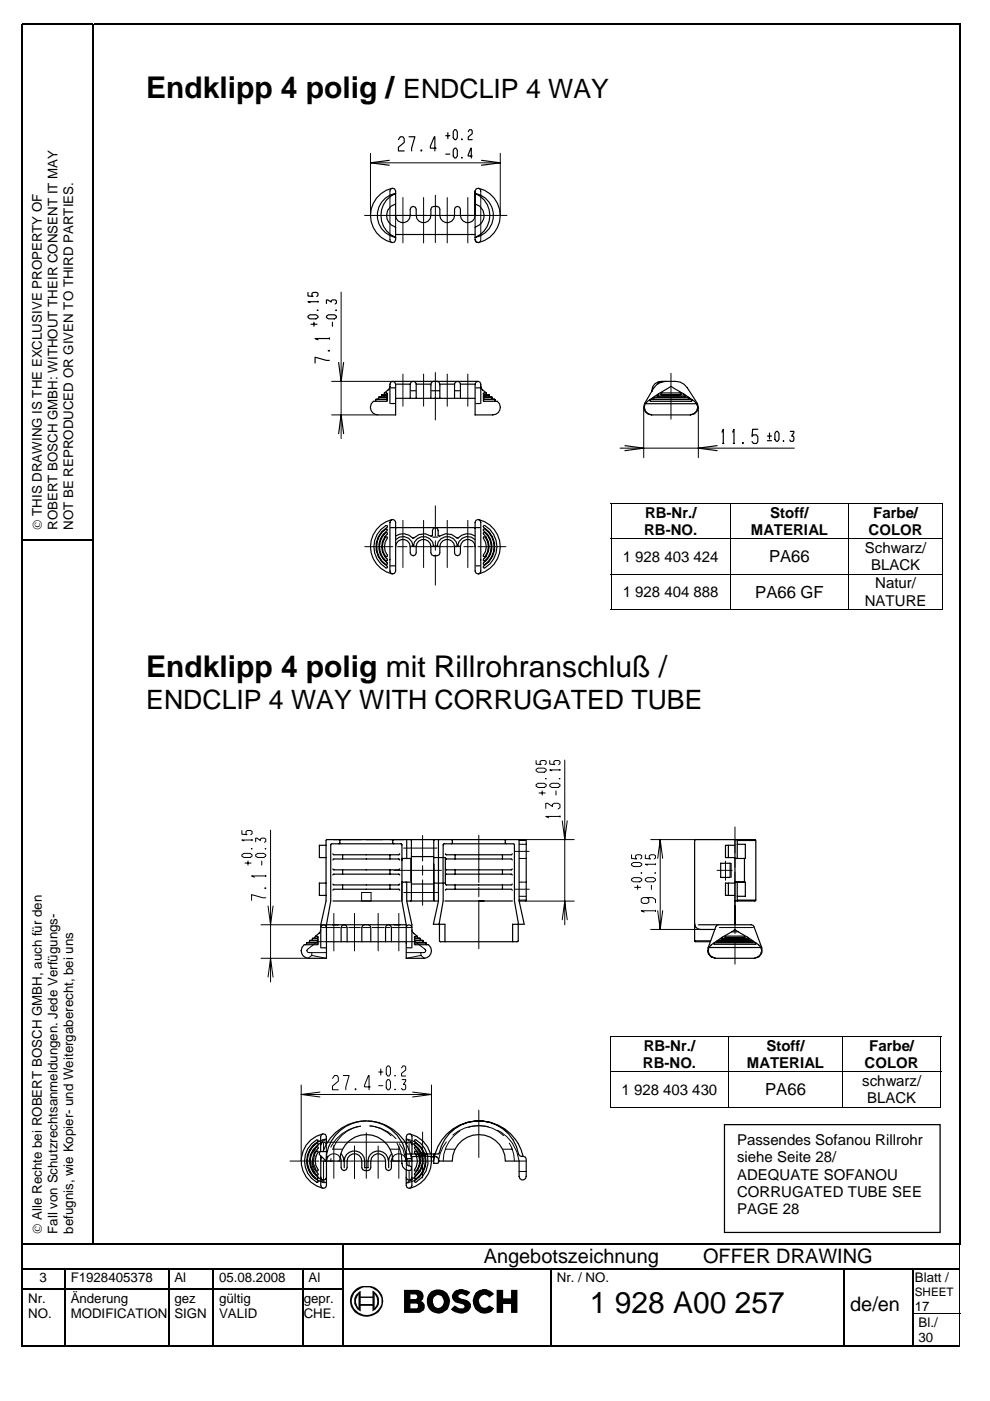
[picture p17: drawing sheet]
<svg xmlns="http://www.w3.org/2000/svg" width="210mm" height="297mm" viewBox="0 0 210 297" stroke-linecap="round" stroke-linejoin="round" font-family="sans-serif">
<defs><g id="words">
<g font-size="6.3">
<text x="31" y="20.7">Endklipp 4 polig /</text>
<text x="31" y="143.6">Endklipp 4 polig mit Rillrohranschluß /</text>
<text x="125.1" y="278.3">1 928 A00 257</text>
</g>
<g font-size="5.7">
<text x="85.5" y="20.7">ENDCLIP 4 WAY</text>
<text x="31" y="150.3">ENDCLIP 4 WAY WITH CORRUGATED TUBE</text>
</g>
<g font-size="4.2">
<text x="102.6" y="267.9">Angebotszeichnung</text>
<text x="149.1" y="267.9">OFFER DRAWING</text>
<text x="180.3" y="278">de/en</text>
</g>
<g font-size="3.5">
<text x="163.1" y="119.2">PA66</text>
<text x="160.1" y="126.7">PA66 GF</text>
<text x="162.2" y="232.2">PA66</text>
</g>
<g font-size="3.2">
<text x="136.6" y="113.4">RB-NO.</text>
<text x="136.8" y="109.8">RB-Nr./</text>
<text x="159.2" y="113.4">MATERIAL</text>
<text x="163.3" y="109.8">Stoff/</text>
<text x="184.2" y="113.4">COLOR</text>
<text x="185.1" y="109.8">Farbe/</text>
<text x="132.1" y="119.1">1 928 403 424</text>
<text x="183.4" y="117.3">Schwarz/</text>
<text x="184.7" y="120.9">BLACK</text>
<text x="185.6" y="124.8">Natur/</text>
<text x="132.1" y="126.6">1 928 404 888</text>
<text x="183.4" y="128.4">NATURE</text>
<text x="136.3" y="226.4">RB-NO.</text>
<text x="136.5" y="222.8">RB-Nr./</text>
<text x="158.4" y="226.4">MATERIAL</text>
<text x="162.5" y="222.8">Stoff/</text>
<text x="183.3" y="226.4">COLOR</text>
<text x="184.3" y="222.8">Farbe/</text>
<text x="131.8" y="232.1">1 928 403 430</text>
<text x="182.8" y="230.3">schwarz/</text>
<text x="183.9" y="234">BLACK</text>
<text x="156.3" y="242.8">Passendes Sofanou Rillrohr</text>
<text x="156.3" y="246.4">siehe Seite 28/</text>
<text x="156.3" y="250.1">ADEQUATE SOFANOU</text>
<text x="156.3" y="253.7">CORRUGATED TUBE SEE</text>
<text x="156.3" y="257.4">PAGE 28</text>
</g>
<g font-size="2.8">
<text x="8.8" y="112.4" transform="rotate(-90 8.8 112.4)">© THIS DRAWING IS THE EXCLUSIVE PROPERTY OF</text>
<text x="12.2" y="112.4" transform="rotate(-90 12.2 112.4)">ROBERT BOSCH GMBH: WITHOUT THEIR CONSENT IT MAY</text>
<text x="15.5" y="112.4" transform="rotate(-90 15.5 112.4)">NOT BE REPRODUCED OR GIVEN TO THIRD PARTIES.</text>
<text x="8.8" y="261.6" transform="rotate(-90 8.8 261.6)">© Alle Rechte bei ROBERT BOSCH GMBH, auch für den</text>
<text x="12.2" y="261.6" transform="rotate(-90 12.2 261.6)">Fall von Schutzrechtsanmeldungen. Jede Verfügungs-</text>
<text x="15.5" y="261.6" transform="rotate(-90 15.5 261.6)">befugnis, wie Kopier- und Weitergaberecht, bei uns</text>
<text x="8.3" y="271.8">3</text>
<text x="15" y="271.8">F1928405378</text>
<text x="37" y="271.8">Al</text>
<text x="46.4" y="271.8">05.08.2008</text>
<text x="65.4" y="271.8">Al</text>
<text x="118" y="271.8">Nr. / NO.</text>
<text x="194" y="271.8">Blatt /</text>
<text x="6" y="276.2">Nr.</text>
<text x="6" y="279.4">NO.</text>
<text x="15" y="276.2">Änderung</text>
<text x="15" y="279.4">MODIFICATION</text>
<text x="37" y="276.2">gez</text>
<text x="37" y="279.4">SIGN</text>
<text x="46.4" y="276.2">gültig</text>
<text x="46.4" y="279.4">VALID</text>
<text x="64.4" y="276.2">gepr.</text>
<text x="64.4" y="279.4">CHE.</text>
<text x="194" y="277.9">17</text>
<text x="194.8" y="281.3">Bl./</text>
<text x="194.8" y="284.5">30</text>
</g>
<text font-size="2.5" x="194" y="274.7">SHEET</text>
</g></defs>
<g fill="#000">
<path d="M4.6 5h.3v.4h-.3zM19.6 5h.3v.4h-.3zM203.4 5h.3v.4h-.3zM4.6 114.4h.3v.3h-.3zM19.6 114.4h.3v.3h-.3zM129.5 106.7h.1v.2h-.1zM199.8 106.7h.2v.2h-.2zM203.4 114.4h.3v.3h-.3zM199.8 129.1h.2v.2h-.2zM4.6 263.6h.3v.3h-.3zM4.6 268.8h.3v.4h-.3zM4.6 273.2h.3v.4h-.3z"/>
<path d="M4.6 278.5h.3v.2h-.3zM13.6 268.8h.3v.4h-.3zM13.6 273.2h.3v.4h-.3zM13.6 278.5h.3v.2h-.3zM35.6 268.8h.3v.4h-.3zM35.6 273.2h.3v.4h-.3zM35.6 278.5h.3v.2h-.3zM45 268.8h.4v.4h-.4zM45 273.2h.4v.4h-.4zM45 278.5h.4v.2h-.4zM64 268.8h.4v.4h-.4zM64 273.2h.4v.4h-.4z"/>
<path d="M64 278.5h.4v.2h-.4zM72.6 263.6h.4v.3h-.4zM72.6 268.8h.4v.4h-.4zM72.6 273.2h.4v.4h-.4zM72.6 278.5h.4v.2h-.4zM116.6 268.8h.4v.4h-.4zM116.6 273.2h.4v.4h-.4zM116.6 278.5h.4v.2h-.4zM178.9 268.8h.3v.4h-.3zM178.9 273.2h.3v.4h-.3zM178.9 278.5h.3v.2h-.3zM193.4 268.8h.3v.4h-.3z"/>
<path d="M193.4 273.2h.3v.4h-.3zM203.4 263.6h.3v.3h-.3zM203.5 263.9h.1zM203.5 268.8h.1v.4h-.1zM203.5 273.2h.1v.4h-.1z"/>
</g>
<g fill="none" stroke="#000" stroke-width=".34">
<path d="M4.6 5.2h15M4.8 5.4v109M19.8 5.4v109M19.9 5.2h183.5M203.5 5.4v109M4.8 114.7v148.9M4.9 114.5h14.7M19.8 114.7v148.9M203.5 114.7v148.9M4.8 263.9v4.9M4.8 269.2v4M4.8 273.6v4.9"/>
<path d="M4.8 278.7v6.8M4.9 263.8h67.7M4.9 269h8.7M4.9 273.4h8.7M13.8 269.2v4M13.8 273.6v4.9M13.8 278.7v6.8M13.9 269h21.7M13.9 273.4h21.7M35.8 269.2v4M35.8 273.6v4.9M35.8 278.7v6.8"/>
<path d="M35.9 269h9.1M35.9 273.4h9.1M45.2 269.2v4M45.2 273.6v4.9M45.2 278.7v6.8M45.4 269h18.6M45.4 273.4h18.6M64.2 269.2v4M64.2 273.6v4.9M64.2 278.7v6.8M64.4 269h8.2M64.4 273.4h8.2"/>
<path d="M72.8 263.9v4.9M72.8 269.2v4M72.8 273.6v4.9M72.8 278.7v6.8M73 263.8h130.4M73 269h43.6M116.8 269.2v4M116.8 273.6v4.9M116.8 278.7v6.8M117 269h61.9M179 269.2v4M179 273.6v4.9"/>
<path d="M179 278.7v6.8M179.2 269h14.2M193.5 269.2v4M193.5 273.6v4.9M193.5 278.7v6.8M193.7 269h9.8M4.6 285.3h9M13.9 285.3h21.7M35.9 285.3h9.1M45.4 285.3h18.6M64.4 285.3h8.2M73 285.3h43.6"/>
<path d="M117 285.3h61.9M179.2 285.3h14.2M193.7 285.3h9.8"/>
</g>
<g fill="none" stroke="#000" stroke-width=".21">
<path d="M78.5 34.5h27.6M78.5 32.5v13.2M83.1 39.9l-.3 .2-.1 .4v10.3l.1 .4 .3 .2M101.5 39.9l.3 .2 .1 .4v10.3l-.1 .4-.3 .2M106.1 32.5v13.2M77.3 45.7h30.2M83.9 45.7v2.6M85.4 41.9v9.6M89.8 41.9v9.6M92.3 41.4v10M94.8 41.9v9.6M99.2 41.9v9.6"/>
<path d="M100.7 45.7v2.6M72.3 61.9v31.1M85.4 79.3v6.8M89.8 79.3v6.8M92.3 79v10M94.8 79.3v6.8M99.2 79.3v6.8M142.3 79.1v9.8M70.3 88h9.8M70.3 80.9h13M131.5 95h36.9M136.5 86.3v10.7"/>
<path d="M148.1 86.3v10.7M77.3 115.9h6M84.3 115.9h2M85.4 110.3v10M87.3 115.9h10M89.8 110.3v10M92.3 107.3v6.3M92.3 114.7v2M92.3 117.7v6.4M94.8 110.3v10M98.3 115.9h2.1M99.2 110.3v10"/>
<path d="M101.3 115.9h6M129.5 106.8h70.5M129.5 114.3h70.5M129.6 106.9v7.3M129.6 114.3v7.3M154.9 106.9v7.3M154.9 114.3v7.3M179.9 106.9v7.3M179.9 114.3v7.3M199.9 106.9v7.3M199.9 114.3v7.3M129.5 121.7h70.5"/>
<path d="M129.5 129.2h25.3M129.6 121.8v7.5M154.9 121.8v7.5M155 129.2h24.8M179.9 121.8v7.5M180 129.2h19.8M199.9 121.8v7.5M51.3 176.1v.8l1.1 .1-.2-.2v-.5l.2-.2h.7l.3 .2v.5l-.3 .2M53.3 179.9l.1 .1zM53.4 178.1h-2.1l.4 .2M53.4 178v.2M54.2 178.5v-.8h.3l.7 .5v-.3l.3-.2h.6l.2 .2v.5l-.2 .2"/>
<path d="M56.2 179.9l.1 .1zM57.4 176v32.2M85.6 179.8h7.1M89.6 177.1v5.4M101.5 177.1v10M110.1 179h1.5M110.1 178.2h1.3M111.4 178h10.4M113.7 166.4l.4-.3h1.3l.4 .3v.3l-.4 .3h-1.3l-.4-.3zM113.7 163.1l.4-.2h1.3l.4 .2v.3l-.4 .3h-1.3l-.4-.3zM113.7 161.2v.8l1 .1-.2-.2v-.5l.3-.2h.7l.3 .2v.5l-.3 .2M114.3 168.1h1.3"/>
<path d="M115 167.7v.9M115.7 165.1h.1zM115.7 171.4v-1.1h.4l1 .7v-.4l.4-.3h.8l.4 .3v.7l-.4 .2M116.6 166.4l.4-.3h1.3l.4 .3v.3l-.4 .3h-1.3l-.4-.3zM116.6 161.2v.8l1 .1-.2-.2v-.5l.3-.2h.7l.3 .2v.5l-.3 .2M117.9 167.7v.9M118.6 165.1h.1zM118.7 173.1h-3l.6 .3M118.7 163.2h-2.1l.4 .2M118.7 163.1v.2M118.7 173v.2M119.2 174l.5 4 .6-4"/>
<path d="M119.7 161.1v35M138 178h9.5M140 178v19.1M155.8 175.3v5.5M51.3 181.2l.4-.3h1.3l.4 .3v.3l-.4 .3h-1.3l-.4-.3zM51.9 183h1.3M52.6 182.5v.9M54.2 181.2l.4-.3h1.3l.4 .3v.3l-.4 .3h-1.3l-.4-.3zM55.4 196.1h13.8M55.5 182.5v.9M56.2 188.2h.1v.2h-.1zM56.3 190.4h-.5l-2.5-.7v1.2"/>
<path d="M56.3 185.7h-3l.6 .3M56.3 185.6v.2M56.8 192.1l.6 4 .5-4M68.2 196.7h.8M69.2 199.7h-1.9l-2.1 1.6-.1 .3 .1 .3 .3 .1h3.7M69.4 196.7h2.7M70.8 193.7v7.9M72.5 196.7h.9M73.9 196.7h2.5M75.2 193.7v7.9M76.7 191v-1.8h2v1.8M76.9 196.7h1.5"/>
<path d="M78.9 196.7h2.6M80.2 193.7v7.9M81.9 196.7h.8M83.2 196.7h2.8M83.5 184.5h10.1M84.6 193.7v7.9M85.6 189.2h7.3M86.1 199.7h1.9l2.1 1.6 .2 .3-.2 .3-.2 .1h-3.8M86.3 196.7h.8M87.1 182.2v4.6M89.6 183.5v2M89.6 186.5v5.4"/>
<path d="M101.5 188.1v2M101.5 191.1v10M109.2 180.5h3M109.2 188.5h3M110.1 187h1.5M110.1 190h1.5M110.1 182h1.5M110.3 190.8h1.1M111.4 191.1h10.4M119.2 195l.5-3.9 .6 3.9M133.9 186.4l.4-.3h1.3l.5 .3v.3l-.5 .3h-1.3l-.4-.3zM133.9 183.1l.4-.2h1.3l.5 .2v.3l-.5 .3h-1.3l-.4-.3z"/>
<path d="M133.9 181.2v.8l1.1 .1-.2-.2v-.5l.3-.2h.7l.3 .2v.5l-.3 .2M134.6 188.1h1.2M135.2 187.7v.9M135.9 185l.2 .1zM136.8 186.4l.4-.3h1.3l.5 .3v.3l-.5 .3h-1.3l-.4-.3zM136.8 181.2v.8l1.1 .1-.2-.2v-.5l.3-.2h.7l.3 .2v.5l-.3 .2M137.2 190.3l.4 .3v.7l-.4 .2h-.8l-.4-.2v-.7l.4-.3h2l.6 .4v.7M138 197.1h10.5M138.1 187.7v.9M138.8 185l.2 .1zM139 193.1h-3l.6 .3M139 183.2h-2.2l.4 .2"/>
<path d="M139 183.1v.2M139 193v.3M139.4 193.1l.6 4 .5-4M139.4 182l.6-4 .5 4M152 184.5h3.3M152.5 196.7h7.2M153.8 182.6v4M155 183v3M155.8 181.9v2M155.8 184.9v10M155.8 195.9v2M155.8 198.9v5.5"/>
<path d="M55.4 203.2h10.1M56.8 207.2l.6-4 .5 4M66.1 202.6l-.8 .6M66.1 202.6l3.1 .6M66.1 202v.6M89.2 202.6l.8 .6M89.2 202.6l-3.1 .6M89.2 202v.6M63.9 232.1h27.6M63.9 230v16.2M67.8 231.5l-3.9 .6 3.9 .5M70.5 228.6l.4-.6h.6l.2 .4v.8l-1.2 1.1v.8h1.2"/>
<path d="M72.8 228h1.2l-.7 2.4v.7M75.3 230.8h.2v.3h-.2zM76.4 238.8a7.4 7.4 0 0 0-5.8 4.9l2-.1M76.4 238.8a8.1 8.1 0 0 0-6.3 4.4M78.5 230.4h-1.2v-.4l.8-2h.2v3.1M80.3 227.3h.9M80.3 230.2h.9M80.7 226.7v1.2M82.2 226h.3l.3 .4v1.3l-.3 .4h-.3l-.3-.4v-1.3zM82.2 228.9h.3l.3 .4v1.3l-.3 .5h-.3l-.3-.5v-1.3zM83.7 228l.1 .1zM83.7 230.9l.1 .2z"/>
<path d="M85.1 226.4l.3-.4h.4l.2 .3v.6l-.9 .7v.5h.9M85.2 228.9h.8v.3l-.5 .7h.3l.2 .3v.6l-.2 .3h-.5l-.2-.3M87.5 231.5l4 .6-4 .5M91.5 230v16.2M97.5 239.8a7.5 7.5 0 0 0-3.5 6.4M99.3 239a7.5 7.5 0 0 1 7.5 1.8M101.5 235.4v10M103.5 238.9a8.5 8.5 0 0 0-7.5 1.7M105.4 239.6a7.9 7.9 0 0 1 3.3 2.9M61.5 246.2h6.1M65.1 245.9a4.7 4.7 0 0 0 3.6 4.9M66.1 246.3a4.8 4.8 0 0 0 3.1 4.5"/>
<path d="M66.4 244.3a4.9 4.9 0 0 1 2.8-2.8v4.7M68.6 242.4v1.5M68.6 246.2v4.1M68.6 246.2h2M69.2 241.5a4.7 4.7 0 0 0-3.5 2.4M69.2 242.2h16.9M69.4 245.1l-.2 1.1a1.56 1.56 0 0 1 1.1-1.5 1.56 1.56 0 0 1 1.8 .6M70.2 245.6l-.1 .6M70.8 242.9v6.9M71.6 246.2h10.1M75.2 243v6.9M77.7 240.2v9.6"/>
<path d="M80.2 243v6.8M82.7 243.6h2.1M82.7 246.2h2M82.9 240.8a7.1 7.1 0 0 0-4.5-2.1 8.4 8.4 0 0 1 5.6 2.7M84.2 242.3l.5 1.1 .4 1.4 .1 1.4M84.6 243v6.8M84.7 242.5l.7 1.1 .7 2.6a1.56 1.56 0 0 0-1.1-1.5 1.56 1.56 0 0 0-1.8 .6M85.7 246.2h6.2M86.1 241.5a4.7 4.7 0 0 1 4.1 5M86.7 242.4v1.5M86.7 246.2v1M86.7 248.2v2.2"/>
<path d="M88.9 248a4.8 4.8 0 0 1-2.8 2.8M89.2 246.1a4.8 4.8 0 0 0-3.1-4.6v6.6M89.5 244.9l.3 .2-.1 .1-.3-.1zM89.6 240v9.7M89.7 248.4a4.8 4.8 0 0 1-3.6 2.5M91.9 245.1l.3 .2-.1 .1-.3-.1zM94.4 243.6h2.1M94.6 242.1a8.2 8.2 0 0 0-1.6 4.1M106.6 243.6h2M108 242.4l.5 .9 .4 1.4 .2 1.5M108.7 242.4l.9 1.8 .5 2h1.5M110.1 248.4h1.5"/>
<path d="M193.4 278.6h10.2M203.5 263.9v4.9M203.5 269.2v4M203.5 273.6v4.9M203.5 278.7v6.8"/>
</g>
<g fill="#000">
<path d="M75.2 273.5a3.7 3.7 0 0 1 6 1.6 3.5 3.5 0 0 1-3.1 4.1 3.5 3.5 0 0 1-3.9-3.3h.4a3.2 3.2 0 0 0 3.4 2.9 3.2 3.2 0 0 0 2.9-3.5 3.2 3.2 0 0 0-3.4-2.4 3.2 3.2 0 0 0-2.9 3h-.4a2.96 2.96 0 0 1 1-2.4z" fill-rule="evenodd"/>
<path d="M75.5 274.5l1-.8v1.2h2.5v-1.3a2.54 2.54 0 0 1 1.3 3.1l-.7 1-.6 .4v-1.2h-2.5v-.4h2.9v.8v-.1a1.91 1.91 0 0 0 .1-2.7l-.1-.1v2.1h-.4v-1.3h-3l.1-.8a2.03 2.03 0 0 0 0 2.9l-.1-2.1h.5v2.9a2.48 2.48 0 0 1-1-3.6z" fill-rule="evenodd"/>
<path d="M85.7 273.5h2.9a1.31 1.31 0 0 1 1.1 1 1.31 1.31 0 0 1-.5 1.4 1.29 1.29 0 0 1 .9 1.3 1.29 1.29 0 0 1-1.2 1.2h-3.2v-3.4h1.3v.4h.2v1h-.2v1h1.4l.2-.2v-.7l-.3-.1h-1.1v-1h1a.52 .52 0 0 0 .3-.5 .52 .52 0 0 0-.4-.5h-1.1v.6h-1.3z" fill-rule="evenodd"/>
<path d="M91.4 273.8a2.56 2.56 0 0 1 4 1.4 2.56 2.56 0 0 1-2.8 3.2 2.3 2.3 0 0 1-2.1-2.5h1.3a1.18 1.18 0 0 0 1.2 1.4 1.18 1.18 0 0 0 1.1-1.5 1.15 1.15 0 0 0-1.2-1.2 1.15 1.15 0 0 0-1.1 1.3h-1.3l.1-.9 .3-.6z" fill-rule="evenodd"/>
<path d="M96.3 273.8l.2-.1a2.49 2.49 0 0 1 2.8 .1l.4 .3-.8 .7a1.44 1.44 0 0 0-1.6-.2l-.1 .1a.65 .65 0 0 0 .6 .7 2.44 2.44 0 0 1 2 1.1 1.96 1.96 0 0 1-2.5 1.9l-.7-.1-1-.7 .8-.8 .4 .2a1.63 1.63 0 0 0 1.5 .4l.2-.5-.4-.4a2.59 2.59 0 0 1-2.2-1.1l-.1-.8z" fill-rule="evenodd"/>
<path d="M100.8 274.1l.6-.4a2.47 2.47 0 0 1 3.4 .7l-1.1 .7a1.21 1.21 0 0 0-1.7-.3 1.21 1.21 0 0 0-.3 1.7 1.09 1.09 0 0 0 1 .8 1.09 1.09 0 0 0 1-.5l1.1 .6a2.51 2.51 0 0 1-3.4 .7 2.51 2.51 0 0 1-.9-3.3z" fill-rule="evenodd"/>
<path d="M105.3 273.5h1.4v1.8h1.7v-1.8h1.3v4.9h-1.3v-1.9h-1.7v1.9h-1.4z" fill-rule="evenodd"/>
</g>
<g fill="none" stroke="#000" stroke-width=".25">
<path d="M82.5 34l-4 .5 4 .5M84.5 29.6l.4-.6h.5l.3 .4v.8l-1.2 1v.8h1.2M86.7 29h1.3l-.7 2.4v.6M89.3 31.8h.1v.2h-.1zM92.5 31.4h-1.3v-.4l.9-2h.1v3M94.5 28.8h.9M94.5 32.7h.9M95 28.1v1.3M96.4 27.5h.3l.3 .4v1.3l-.3 .4h-.3l-.3-.4v-1.3zM96.4 31.4h.3l.3 .4v1.3l-.3 .4h-.3l-.3-.4v-1.3zM97.9 29.5l.1 .1zM97.9 33.4l.1 .1z"/>
<path d="M99.3 27.9l.2-.4h.4l.2 .3v.5l-.8 .7v.6h.8M100.1 33.1h-.8l.5-1.7 .1 2.1M102.1 34l4 .5-4 .5M81.7 42l1-.6 1.2-.4a5.1 5.1 0 0 0-3.1 4.7 5.1 5.1 0 0 0 3.1 4.7 4.8 4.8 0 0 1-3.8-3.5 4.8 4.8 0 0 1 1.6-4.9zM83.9 43.2a2.54 2.54 0 0 0-1.9 2.5 2.54 2.54 0 0 0 1.8 2.5l.1 2.6-.2 .5-.6 .1a5.9 5.9 0 0 1-4.6-5.7 5.9 5.9 0 0 1 4.6-5.8l.6 .1 .2 .5v5.2a1.55 1.55 0 0 0 1.5 1.5 1.55 1.55 0 0 0 1.6-1.5v-1.3l.2-.5 .4-.1 .5 .1 .1 .5v1.3a1.56 1.56 0 0 0 1.6 1.5 1.56 1.56 0 0 0 1.6-1.5v-1.3l.1-.5 .4-.1 1.2 .1 .2 .5v1.3a1.56 1.56 0 0 0 1.5 1.5 1.56 1.56 0 0 0 1.6-1.5v-1.3l.1-.5 .5-.1 .5 .1 .1 .5v1.3a1.56 1.56 0 0 0 1.6 1.5 1.56 1.56 0 0 0 1.5-1.5v-5.2l.3-.5 .5-.1a5.9 5.9 0 0 1 4.6 5.8 5.9 5.9 0 0 1-4.6 5.7l-.5-.1-.3-.5 .1-2.6a2.54 2.54 0 0 0 1.8-2.5 2.54 2.54 0 0 0-1.9-2.5M83.9 49.7h16.8M100.7 41a4.8 4.8 0 0 1 3.9 4.7 4.8 4.8 0 0 1-3.9 4.7 5.1 5.1 0 0 0 3.2-4.7 5.1 5.1 0 0 0-3.2-4.7zM65.3 67l.4-.3h1.3l.4 .3v.3l-.4 .3h-1.3l-.4-.3zM65.3 62v.8l1.1 .1-.3-.2v-.5l.3-.2h.7l.3 .2v.5l-.3 .2M65.9 68.7h1.3M66.6 68.3v.9M67.3 65.7l.1 .1z"/>
<path d="M67.4 64h-2.1l.4 .2M67.4 63.9v.2M69.2 67l.4-.3h1.3l.4 .3v.3l-.4 .3h-1.3l-.4-.3zM69.2 64.3v-.7h.3l.7 .5v-.3l.3-.2h.6l.2 .2v.4l-.2 .3M69.6 74.3h.2v.1h-.2zM69.8 76.4h-.6l-2.4-.7v1.3M69.8 71.8h-3l.6 .2M69.8 71.6v.3M70.5 68.3v.9M71.2 65.7l.1 .1zM71.8 76.9l.5 4 .6-4M71.8 91.9l.5-3.9 .6 3.9"/>
<path d="M79.7 84.7h2.3l.1 .3-2.9 .1a1.6 1.6 0 0 0-.6 1.8 1.6 1.6 0 0 0 1.5 1.1h3.8v-6.6l-.2-.4-.4-.1-.5 .1-.1 .4v4.2M79.7 84.7v.3l-.2 .1M80.3 84.2h1.7l.1 .3-2.4 .2M80.3 84.2v.3l-.2 .1M80.9 83.8h1.1l.1 .3-1.8 .1M80.9 83.8v.2l-.2 .2M81.5 83.3h.5l.1 .3-1.2 .2M81.5 83.3v.3l-.2 .1M82.3 82.7l-.8 .6M82.7 81.9l-.4 .8M82.8 85.6h.9M82.9 82.2h.8"/>
<path d="M83.3 80.9h18M83.9 84.5h16.8M84 81.4h2.9M87.1 82.8h1M87.6 80.9l-.4 .1-.2 .4v3.1M87.7 80.9l.4 .1 .1 .4v3.1M88.3 81.4h2.9M91.5 82.8h1.7M91.9 80.9l-.4 .1-.1 .4v3.1M92.3 84.3v.3M92.7 80.9l.4 .1 .2 .4v3.1M93.4 81.4h2.9"/>
<path d="M96.4 84.5v-3.1l.1-.4 .5-.1 .5 .1 .1 .4v3.1M96.5 82.8h.9M97.8 81.4h2.8M100.9 85.6h.9M100.9 82.2h.9M101.9 81.9l.4 .8 .8 .6M103.1 83.3v.3l.2 .1M103.1 83.3h-.5l-.1 .3 1.2 .2M103.7 83.8v.2l.2 .2M103.7 83.8h-1.1l-.1 .3 1.8 .1M104.3 84.2v.3l.2 .1M104.3 84.2h-1.7l-.1 .3 2.4 .2"/>
<path d="M104.9 84.7h-2.3l-.1 .3 3 .1a1.6 1.6 0 0 1 .5 1.8 1.6 1.6 0 0 1-1.5 1.1h-3.8v-6.6l.2-.4 .4-.1 .5 .1 .1 .4v4.2M104.9 84.7v.3l.2 .1M132.5 94.5l4 .5-4 .5M137 85.6h10.6M137.8 84.8l8.8-.1 .1 .3-8.8 .1zM138.2 88a1.61 1.61 0 0 1-1.5-1.1 1.61 1.61 0 0 1 .6-1.8l5-3.2a29.1 29.1 0 0 1 5.5 3.8 1.67 1.67 0 0 1-1.5 2.3M138.5 84.3l7.4-.1 .1 .3-7.3 .1zM138.8 81.4l.7-.4 .9-.1h2.8l1 .1 .9 .5 .6 .7 2.2 3.4a1.67 1.67 0 0 1-1.5 2.4h-8.3a1.65 1.65 0 0 1-1.4-2.5l1.5-2.5 .2-1zM139.3 83.9l5.8-.1 .2 .3-5.8 .1zM140.1 83.4l4.1-.1 .2 .3-4.1 .1zM140.4 80.9h-.5l-.4 .4M141.2 80.9a3.3 3.3 0 0 0-3 2.1"/>
<path d="M152 94.5l-3.9 .5 3.9 .5M153.1 91.6l.3-.6v3M153.2 94h.3M155.3 91.6l.3-.6v3M155.5 94h.2M157.5 93.8l.1 .2zM160.7 91h-1.1l-.2 1.5 .3-.3h.7l.3 .4v1l-.3 .4h-.7l-.3-.4M162.7 93.4h.9M162.7 92.5h.9M163.2 91.8v1.3M164.6 91.5h.3l.3 .4v1.3l-.3 .4h-.3l-.3-.4v-1.3zM166.1 93.4l.1 .2z"/>
<path d="M167.6 91.5h.7v.2l-.4 .8h.2l.2 .2v.6l-.2 .3h-.5l-.2-.3M80.8 112.2l1-.8h.3v.4a4.7 4.7 0 0 0 0 8.2v.4a5 5 0 0 1-2.2-7.1zM81 112.9l.8-.7h.3v.3a4.2 4.2 0 0 0 0 6.8l.1 .2-.2 .2a4.4 4.4 0 0 1-1-6.8zM81.8 113.9l.3-.1v.3a2.94 2.94 0 0 0 0 3.6v.2l-.1 .2a3 3 0 0 1-.2-4.2zM81.8 112.9h.2l.2 .2-.1 .2a3.5 3.5 0 0 0 0 5.3l.1 .2-.2 .1a3.5 3.5 0 0 1-1.4-4.1l.5-1zM82.8 111.9h1M82.8 120h1M82.8 110.3l.5-.2 .4 .2 .2 .4v10.4l-.2 .4-.4 .2-.5-.2-.1-.4v-10.4zM83.1 110.2a5.9 5.9 0 0 0-4.6 5.7 5.9 5.9 0 0 0 4.6 5.8M83.9 115.9a1.55 1.55 0 0 1 1.5-1.5 1.55 1.55 0 0 1 1.6 1.5v1.3l.2 .4 .4 .2 .5-.2 .1-.4v-1.3a1.56 1.56 0 0 1 1.6-1.5 1.56 1.56 0 0 1 1.6 1.5v1.3l.1 .4 .4 .2 1.2-.2 .2-.4v-1.3a1.56 1.56 0 0 1 1.5-1.5 1.56 1.56 0 0 1 1.6 1.5v1.3l.1 .4 .5 .2 .5-.2 .1-.4v-1.3a1.56 1.56 0 0 1 1.6-1.5 1.56 1.56 0 0 1 1.5 1.5M83.9 114.4a2.15 2.15 0 0 1 2.3-.5 2.15 2.15 0 0 1 1.4 1.9M83.9 113.6a2.88 2.88 0 0 1 3.7 .5 3.2 3.2 0 0 1 4-.4l.1-1.2 .2-.5 .4-.1 .4 .1 .2 .5v1l.3 .2a2.99 2.99 0 0 1 3.8 .4 2.98 2.98 0 0 1 3.7-.5"/>
<path d="M83.9 111.9h16.8M87.1 115.8h1M87.7 115.8a2.15 2.15 0 0 1 2.1-2 2.15 2.15 0 0 1 2.1 2M91.4 115.8h1.8M91.8 113.9h1M92.7 115.8a2.16 2.16 0 0 1 2.1-2 2.16 2.16 0 0 1 2.2 2M96.5 115.8h1.1M97 117.8h.1M100.7 114.4a2.15 2.15 0 0 0-2.3-.5 2.15 2.15 0 0 0-1.4 1.9M100.9 120h.9M100.9 110.3l.4-.2 .5 .2 .1 .4v10.4l-.1 .4-.5 .2-.4-.2-.2-.4v-10.4zM100.9 111.9h.9"/>
<path d="M101.5 110.2a5.9 5.9 0 0 1 4.6 5.7 5.9 5.9 0 0 1-4.6 5.8M102.5 113.8l.3 .1a3.2 3.2 0 0 1-.2 4.2l-.1-.2a3.7 3.7 0 0 0 .5-2.9l-.5-.9zM102.6 111.4a5 5 0 0 1 2.1 7.1l-.8 1.1-1.1 .8h-.2v-.4a4.7 4.7 0 0 0 0-8.2zM102.6 112.1a4.4 4.4 0 0 1 0 7.6l-.2-.2a5.3 5.3 0 0 0 1.9-3 4.1 4.1 0 0 0-1.8-4l-.1-.2zM102.6 112.9a3.7 3.7 0 0 1 0 6l-.2-.1a3.8 3.8 0 0 0 .1-5.5l-.1-.2zM69.1 179.2h-1.4v2.6h1.4M71.9 178l.2 .2v.5l-.2 .2M83.5 178l-.2 .2v.5l.2 .2M86.2 178v4h-1v9M87 178l.2 .2v12.6l-.2 .3M92.2 178l-.2 .2v12.6l.2 .2M93 178v13"/>
<path d="M95.7 178l.2 .2v.5l-.2 .2M107.3 178l-.2 .2v.5l.2 .2M110.3 178l-.2 .2v12.6l.2 .3M154.4 179.2v2.6M155.8 179.2h-2v2.6h2M155.8 178v18.1M156.3 179h1.7v3h-2.2M156.3 178v4M156.3 178.2h3.9M65 199.9v.3l-.2 .1M65.6 199.5v.2l-.2 .1M65.6 199.5h1.7l.2 .2-2.5 .2"/>
<path d="M66.2 199h1.1l.2 .3-1.9 .2M66.8 198.5v.3l-.2 .1M66.8 198.5h.5l.2 .3-1.2 .1v.3l-.3 .2M67.6 197.9l-.8 .6M68 197.1l-.4 .8M68 196.7l.2-.5 .4-.1 .4 .1 .2 .5M69.1 187.2h-1.4v2.6h1.4M69.2 196.1v7.1h-3.7a1.6 1.6 0 0 1-1.5-1.1 1.6 1.6 0 0 1 .5-1.8l3-.1-.2-.3h-2.3M69.2 196.1h16.9M69.2 199.7h16.9M70.6 181l.2 .2h13.8l.2-.2M70.6 182.3l.2-.2h13.8l.2 .2"/>
<path d="M70.6 184.2l.2 .2h13.8l.2-.2M70.6 185.5l.2-.2h13.8l.2 .2M70.6 187.4l.2 .2h13.8l.2-.2M70.6 188.7l.2-.2h13.8l.2 .2M70.6 191h14.3M72.6 181.2v.9M72.6 184.4v.9M72.6 187.6v.9M72.9 196.1l-.4 .1-.2 .5v3M73 196.1l.4 .1 .2 .5v3M77.3 196.1l-.4 .1-.2 .5v3M78 196.1l.4 .1 .2 .5v3"/>
<path d="M82.3 196.1l-.4 .1-.2 .5v3M82.4 196.1l.4 .1 .2 .5v3M82.7 181.2v.9M82.7 184.4v.9M82.7 187.6v.9M85.2 182.4v-3.3l-.2-.2-14.8 .1-.1 12-.9 5.1M85.2 191l.9 5.1M85.9 182h1.3M86.1 196.1v7.1h3.8a1.6 1.6 0 0 0 1.5-1.1 1.6 1.6 0 0 0-.6-1.8l-2.9-.1 .1-.3h2.3M86.1 196.7l.2-.5 .4-.1 .4 .1 .2 .5M86.2 191h6.8M86.2 191l1.1 5.1v4.9"/>
<path d="M86.2 187v4M87.2 181.6h4.7M87.2 187.4h4.7M87.2 187h-2v4M87.3 197.1l.1 .4 1.1 1M88.5 198.5v.3l.2 .1M88.5 198.5h-.5l-.1 .3 1.2 .2M89.1 199v.2l.2 .2M89.1 199h-1.1l-.1 .3 1.8 .2M89.7 199.5v.2l.2 .1M89.7 199.5h-1.7l-.1 .2 2.4 .2M90.3 199.9v.3l.2 .1"/>
<path d="M92 181.8h2.4v5.4h-2.4M93 191l-1.1 5h2.4v3.7M93.2 196v3.5l.2 .2h16.3l.2-.2v-3.5M93.9 181.8v5.4M94 181.8v-2.7l.2-.2 14.8 .1 .1 12 .8 5M94 187.2v3.8l-.9 5M94.3 191h14.3M94.4 181l.2 .2h13.8l.2-.2M94.4 182.3l.2-.2h13.8l.2 .2M94.4 184.2l.2 .2h13.8l.2-.2M94.4 185.5l.2-.2h13.8l.2 .2M94.4 187.4l.2 .2h13.8l.2-.2"/>
<path d="M94.4 188.7l.2-.2h13.8l.2 .2M96.5 181.2v.9M96.5 184.4v.9M96.5 187.6v.9M106.5 181.2v.9M106.5 184.4v.9M106.5 187.6v.9M108.7 199.7v-3.7h2.4l-1-5 1.3 .1 .2-.3-.1-12.7-42.2-.1-.2 .2v12.8l-1.1 5.1v4.9M147.3 195.9l.1 .6 .5 .4 .6 .2h3.1M147.3 199.5l.2 .2h3.1M147.3 199.5h3.4M148.1 196.1l11.5 .1 1.9 4.8v1l-.5 .8-1 .4h-8.3l-1-.4-.6-.8v-1l1.7-4.6 .6-.3"/>
<path d="M151.3 200l8.9-.1 .1 .2-8.8 .1zM152 199.5l7.5-.1 .1 .3h-7.4zM152.8 183h2v3h-2zM152.9 199l5.8-.1 .2 .3-5.9 .1zM153.7 198.6l4.1-.1 .2 .3h-4.2zM154.4 187.2v2.6M155.3 197.6h1M155.8 191h4.2l.3-.2-.1-12.7h-12.9v21.4M155.8 187.2h-2v2.6h2M155.8 187h2.2v3h-1.7M156.3 187v4M156.4 190.8h3.7"/>
<path d="M157.8 182v5M68.2 201h.8M86.3 201h.9M150.5 200.9h10.6M151.8 203.2a1.6 1.6 0 0 1-1.5-1.1 1.6 1.6 0 0 1 .5-1.8l5-3.2a29.1 29.1 0 0 1 5.5 3.8 1.67 1.67 0 0 1-1.4 2.3M77.7 237.6a8.5 8.5 0 0 0-8.6 8.6l-1.4-1.4 .1-.6h1.6M78 237.7l1.5 .1 1.7 .6 1.5 .9M82.7 239.2l1.5 1.5 1.2 1.8 .7 2M66.1 242.5l1.1-.8h.3l-.1 .3a4.8 4.8 0 0 0 0 8.3l.1 .3-.3 .1a5.2 5.2 0 0 1-1.1-8.2zM66.2 243.2l1-.8h.2l.1 .1a4.4 4.4 0 0 0 0 7.3l-.1 .2a4.4 4.4 0 0 1-1.2-6.8zM67.1 244.1l.3-.1 .1 .3-.4 .7a3.3 3.3 0 0 0 .4 3.2l-.2 .1a3.1 3.1 0 0 1-.2-4.2zM67.1 243.2l.3-.1 .1 .2a4 4 0 0 0 0 5.7l-.2 .2a3.7 3.7 0 0 1-1-5z"/>
<path d="M68 245v6.4l.2 .4 .4 .1 .4-.1 .2-.4v-5.2M68 249.6l.2 .5 .5 .1 .4-.2 .1-.4M68.2 245.2l-.2 1h4a5.6 5.6 0 0 1 5.7-5.6 5.6 5.6 0 0 1 5.6 5.6h2.7l.2-.2M68.5 240.4a5.9 5.9 0 0 0-4.6 5.8 5.9 5.9 0 0 0 4.6 5.7M68.5 244.2a9.7 9.7 0 0 1 9.4-6.6 9.7 9.7 0 0 1 9.1 7.1M69.2 242.7v-1.7l-.2-.4-.4-.2-.4 .2-.2 .4v3.2M69.2 242.6l-.4-.5-.5 .1-.3 .5M72.1 245.3l.2 .4v1.9l.2 .4 .4 .2 .5-.2 .2-.4v-1.4a1.56 1.56 0 0 1 1.6-1.6 1.56 1.56 0 0 1 1.5 1.6v1.4l.2 .4 .4 .2h.7l.4-.2 .2-.4v-1.4a1.57 1.57 0 0 1 1.6-1.6 1.57 1.57 0 0 1 1.5 1.6v1.4l.2 .4 .4 .2 .5-.2 .2-.4 .1-1.9 .1-.4M72.3 244.6a2.26 2.26 0 0 1 .6 1.6M82.3 246.2a2.16 2.16 0 0 0-2.1-2.2 2.16 2.16 0 0 0-2.2 2.2v1.4h-.7v-1.4a2.17 2.17 0 0 0-2.1-2.2 2.17 2.17 0 0 0-2.2 2.2v1.4M83.1 244.6a2.26 2.26 0 0 0-.7 1.6v1.4M86.1 244.5v1.7"/>
<path d="M86.1 244.5l.1 1.4M86.1 249.6l.1 .4 .5 .2 .4-.1 .2-.5M86.1 242.7v-1.7l.2-.4 .4-.2 .5 .2 .2 .4v3.7M86.1 242.6l.4-.5 .6 .1 .2 .5M86.2 245.9l.1 1.1 .9 .3v.8a1.54 1.54 0 0 1-2-1.9M86.9 240.4a6 6 0 0 1 4.4 4.3M87 244.7l.2 1M87.1 244.7l.1 .2v.8M87.2 245.3l2.4-.2 2.4 .2M87.2 245.7h-.8l-.2 .2M87.2 245.7l.1 .5h-1.1M87.3 245.3v6.1l-.2 .4-.4 .1-.4-.1-.2-.4v-3.3"/>
<path d="M87.9 242.4h.3a4.5 4.5 0 0 1-.2 7.6l-.1-.2a4.4 4.4 0 0 0 1.7-4.5l-.2-.6a4.2 4.2 0 0 0-1.5-2zM87.9 243.2h.3a3.9 3.9 0 0 1-.2 6l-.1-.2v-.2a3.5 3.5 0 0 0 0-5.3zM87.9 244l.3 .1a3.3 3.3 0 0 1-.1 4.2l-.2-.1v-.2a3 3 0 0 0 .2-3.3l-.2-.4zM87.9 241.7a5.1 5.1 0 0 1 .3 9l-.3-.1v-.3a4.8 4.8 0 0 0 0-8.3zM91.4 245.1a5.9 5.9 0 0 1-4.5 6.8M92.2 244.7l-.2 .2v1.8l.9-.1 .1-.8a1 1 0 0 0-1-.7M108.8 241.7l.7 1.4 .7 1.9 1.2 .3 .2 .5v3.6l-.2 .5-.3 .2h-.5l-.4-.2-.1-.5v-3.2h-3a5.6 5.6 0 0 0-5.6-5.6 5.6 5.6 0 0 0-5.6 5.6h-2.7l-.2 .2M108.8 241.7a8.6 8.6 0 0 0-8.9-3.9 8.6 8.6 0 0 0-6.9 6.8l-6.7 .1-.2-.2M110.9 245.2a9.6 9.6 0 0 0-9.9-7.5 9.6 9.6 0 0 0-9.1 8.5"/>
</g>
<path d="M153.6 238.4h45.7v22.9h-45.7z" fill="#fff"/>
<path d="M153.6 238.4h45.7v22.9h-45.7z" fill="none" stroke="#000" stroke-width=".26"/>
<path d="M129.4 219.7h.1v.2h-.1zM199.4 219.7h.2v.2h-.2zM199.4 234.7h.2v.1h-.2z" fill="#000"/>
<g fill="none" stroke="#000" stroke-width=".21">
<path d="M129.4 219.8h70.2M129.5 219.9v7.3M154.5 219.9v7.3M178.6 219.9v7.3M199.5 219.9v7.3M129.4 227.3h70.2M129.4 234.7h25M129.5 227.4v7.4M154.5 227.4v7.4M154.6 234.7h24M178.6 227.4v7.4M178.7 234.7h20.7"/>
<path d="M199.5 227.4v7.4"/>
</g>
<use href="#words"/>
</svg>
